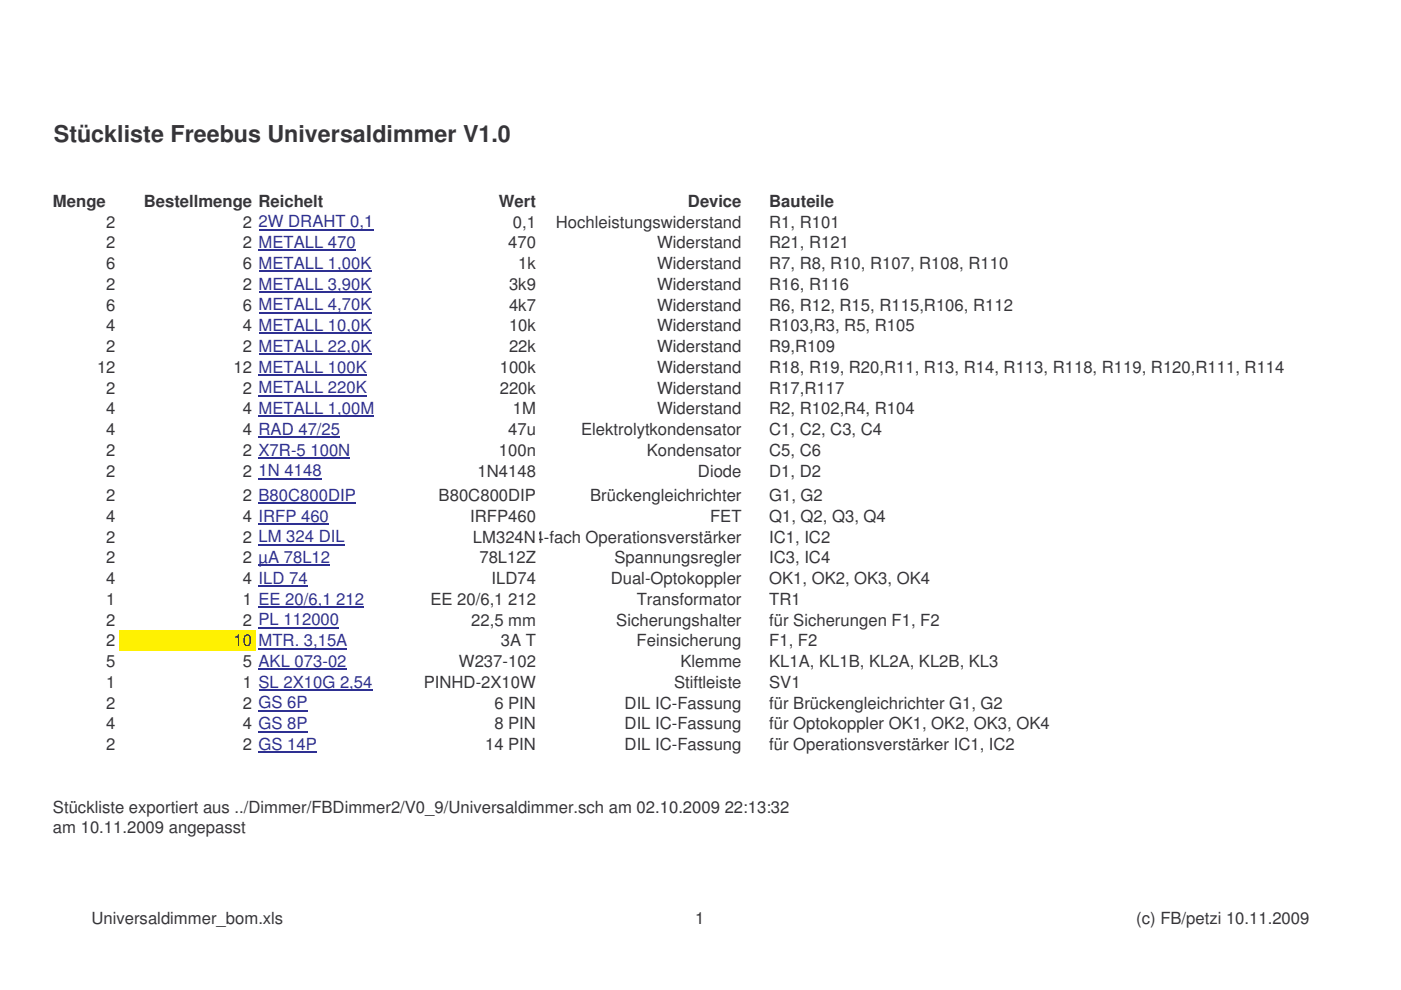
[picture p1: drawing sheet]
<svg xmlns="http://www.w3.org/2000/svg" width="297mm" height="210mm" viewBox="0 0 297 210" stroke-linecap="round" stroke-linejoin="round" font-family="sans-serif">
<defs><g id="words">
<text font-size="4.9" fill="#363539" x="11.4" y="30.1">Stückliste Freebus Universaldimmer V1.0</text>
<g font-size="3.5" fill="#363539">
<text x="11.2" y="43.8">Menge</text>
<text x="30.5" y="43.8">Bestellmenge Reichelt</text>
<text x="105.8" y="43.8">Wert</text>
<text x="145.9" y="43.8">Device</text>
<text x="163.1" y="43.8">Bauteile</text>
<text x="22.5" y="48.2">2</text>
<text x="22.5" y="52.6">2</text>
<text x="51.5" y="48.2">2</text>
<text x="51.5" y="52.6">2 METALL 470</text>
<text x="107.7" y="52.6">470</text>
<text x="108.7" y="48.2">0,1</text>
<text x="117.9" y="48.2">Hochleistungswiderstand</text>
<text x="139.3" y="52.6">Widerstand</text>
<text x="163.1" y="52.6">R21, R121</text>
<text x="163.1" y="48.2">R1, R101</text>
<text x="22.5" y="57">6</text>
<text x="51.5" y="57">6 METALL 1,00K</text>
<text x="109.9" y="57">1k</text>
<text x="139.3" y="57">Widerstand</text>
<text x="163.1" y="57">R7, R8, R10, R107, R108, R110</text>
<text x="22.5" y="65.8">6</text>
<text x="22.5" y="61.4">2</text>
<text x="51.5" y="65.8">6 METALL 4,70K</text>
<text x="51.5" y="61.4">2 METALL 3,90K</text>
<text x="107.9" y="61.4">3k9</text>
<text x="107.9" y="65.8">4k7</text>
<text x="139.3" y="61.4">Widerstand</text>
<text x="139.3" y="65.8">Widerstand</text>
<text x="163.1" y="61.4">R16, R116</text>
<text x="163.1" y="65.8">R6, R12, R15, R115,R106, R112</text>
<text x="22.5" y="70.3">4</text>
<text x="51.5" y="70.3">4 METALL 10,0K</text>
<text x="107.9" y="70.3">10k</text>
<text x="139.3" y="70.3">Widerstand</text>
<text x="163.1" y="70.3">R103,R3, R5, R105</text>
<text x="22.5" y="74.7">2</text>
<text x="51.5" y="74.7">2 METALL 22,0K</text>
<text x="107.9" y="74.7">22k</text>
<text x="139.3" y="74.7">Widerstand</text>
<text x="163.1" y="74.7">R9,R109</text>
<text x="20.6" y="79.1">12</text>
<text x="22.5" y="83.5">2</text>
<text x="49.5" y="79.1">12 METALL 100K</text>
<text x="51.5" y="83.5">2 METALL 220K</text>
<text x="106" y="79.1">100k</text>
<text x="106" y="83.5">220k</text>
<text x="139.3" y="79.1">Widerstand</text>
<text x="139.3" y="83.5">Widerstand</text>
<text x="163.1" y="79.1">R18, R19, R20,R11, R13, R14, R113, R118, R119, R120,R111, R114</text>
<text x="163.1" y="83.5">R17,R117</text>
<text x="22.5" y="87.9">4</text>
<text x="51.5" y="87.9">4 METALL 1,00M</text>
<text x="108.7" y="87.9">1M</text>
<text x="139.3" y="87.9">Widerstand</text>
<text x="163.1" y="87.9">R2, R102,R4, R104</text>
<text x="22.5" y="92.3">4</text>
<text x="51.5" y="92.3">4 RAD 47/25</text>
<text x="107.7" y="92.3">47u</text>
<text x="123.2" y="92.3">Elektrolytkondensator</text>
<text x="163.1" y="92.3">C1, C2, C3, C4</text>
<text x="22.5" y="101.1">2</text>
<text x="22.5" y="96.7">2</text>
<text x="51.5" y="101.1">2</text>
<text x="51.5" y="96.7">2 X7R-5</text>
<text x="101.2" y="101.1">1N4148</text>
<text x="105.8" y="96.7">100n</text>
<text x="137.2" y="96.7">Kondensator</text>
<text x="148" y="101.1">Diode</text>
<text x="163.1" y="101.1">D1, D2</text>
<text x="163.1" y="96.7">C5, C6</text>
<text x="22.5" y="106.2">2</text>
<text x="51.5" y="106.2">2 B80C800DIP</text>
<text x="93" y="106.2">B80C800DIP</text>
<text x="125.1" y="106.2">Brückengleichrichter</text>
<text x="163.1" y="106.2">G1, G2</text>
<text x="22.5" y="110.6">4</text>
<text x="51.5" y="110.6">4 IRFP 460</text>
<text x="99.7" y="110.6">IRFP460</text>
<text x="150.6" y="110.6">FET</text>
<text x="163.1" y="110.6">Q1, Q2, Q3, Q4</text>
<text x="22.5" y="115">2</text>
<text x="22.5" y="119.4">2</text>
<text x="51.5" y="115">2 LM 324 DIL</text>
<text x="51.5" y="119.4">2 µA 78L12</text>
<text x="100.3" y="115">LM324N4-fach Operationsverstärker</text>
<text x="101.6" y="119.4">78L12Z</text>
<text x="130.3" y="119.4">Spannungsregler</text>
<text x="163.1" y="119.4">IC3, IC4</text>
<text x="163.1" y="115">IC1, IC2</text>
<text x="22.5" y="123.8">4</text>
<text x="51.5" y="123.8">4 ILD 74</text>
<text x="104.2" y="123.8">ILD74</text>
<text x="129.5" y="123.8">Dual-Optokoppler</text>
<text x="163.1" y="123.8">OK1, OK2, OK3, OK4</text>
<text x="22.5" y="128.2">1</text>
<text x="51.5" y="128.2">1 EE 20/6,1</text>
<text x="91.3" y="128.2">EE 20/6,1</text>
<text x="107.7" y="128.2">212</text>
<text x="135" y="128.2">Transformator</text>
<text x="163.1" y="128.2">TR1</text>
<text x="22.5" y="132.7">2</text>
<text x="22.5" y="137.1">2</text>
<text x="49.5" y="137.1">10</text>
<text x="51.5" y="132.7">2 PL 112000</text>
<text x="99.9" y="132.7">22,5 mm</text>
<text x="106.2" y="137.1">3A T</text>
<text x="130.7" y="132.7">Sicherungshalter</text>
<text x="135" y="137.1">Feinsicherung</text>
<text x="163.1" y="132.7">für Sicherungen F1, F2</text>
<text x="163.1" y="137.1">F1, F2</text>
<text x="22.5" y="141.5">5</text>
<text x="51.5" y="141.5">5 AKL 073-02</text>
<text x="97.3" y="141.5">W237-102</text>
<text x="144.3" y="141.5">Klemme</text>
<text x="163.1" y="141.5">KL1A, KL1B, KL2A, KL2B, KL3</text>
<text x="22.5" y="145.9">1</text>
<text x="51.5" y="145.9">1 SL 2X10G 2,54</text>
<text x="89.8" y="145.9">PINHD-2X10W</text>
<text x="142.9" y="145.9">Stiftleiste</text>
<text x="163.1" y="145.9">SV1</text>
<text x="22.5" y="150.3">2</text>
<text x="22.5" y="154.7">4</text>
<text x="51.5" y="150.3">2 GS 6P</text>
<text x="51.5" y="154.7">4 GS 8P</text>
<text x="104.8" y="150.3">6 PIN</text>
<text x="104.8" y="154.7">8 PIN</text>
<text x="132.4" y="150.3">DIL IC-Fassung</text>
<text x="132.4" y="154.7">DIL IC-Fassung</text>
<text x="163.1" y="150.3">für Brückengleichrichter G1, G2</text>
<text x="163.1" y="154.7">für Optokoppler OK1, OK2, OK3, OK4</text>
<text x="22.5" y="159.1">2</text>
<text x="51.5" y="159.1">2 GS 14P</text>
<text x="102.8" y="159.1">14 PIN</text>
<text x="132.4" y="159.1">DIL IC-Fassung</text>
<text x="163.1" y="159.1">für Operationsverstärker IC1, IC2</text>
<text x="11.2" y="172.3">Stückliste exportiert aus ../Dimmer/FBDimmer2/V0_9/Universaldimmer.sch am 02.10.2009</text>
<text x="153.6" y="172.3">22:13:32</text>
<text x="11.2" y="176.7">am 10.11.2009 angepasst</text>
<text x="19.4" y="195.9">Universaldimmer_bom.xls</text>
<text x="147.4" y="195.9">1</text>
<text x="240.9" y="195.9">(c) FB/petzi 10.11.2009</text>
</g>
<g font-size="3.5" fill="#2e3092">
<text x="54.8" y="48.2">2W DRAHT 0,1</text>
<text x="54.8" y="101">1N 4148</text>
<text x="65.8" y="96.6">100N</text>
<text x="71.3" y="128.2">212</text>
<text x="54.8" y="137">MTR. 3,15A</text>
</g>
</g></defs>
<path d="M25.2 133.7h29v4.4h-29z" fill="#fff101"/>
<g fill="none" stroke="#2e3092" stroke-width=".25">
<path d="M54.8 48.7h24.4M54.8 53.1h20.6M54.8 57.5h24M54.8 61.9h24M54.8 66.3h24M54.8 70.7h24M54.8 75.1h24M54.8 79.5h23M54.8 83.9h23M54.8 88.3h24.6M54.8 92.7h17.3M54.8 97.1h19.5"/>
<path d="M54.8 101.5h13.4M54.8 106.7h20.7M54.8 111.1h14.9M54.8 115.5h18.3M54.8 119.9h15.2M54.8 124.3h10.4M54.8 128.7h22.4M54.8 133.1h17.1M54.8 137.5h18.9M54.8 141.9h18.7M54.8 146.3h24.2M54.8 150.7h10.4"/>
<path d="M54.8 155.1h10.4M54.8 159.5h12.4"/>
</g>
<use href="#words"/>
</svg>
